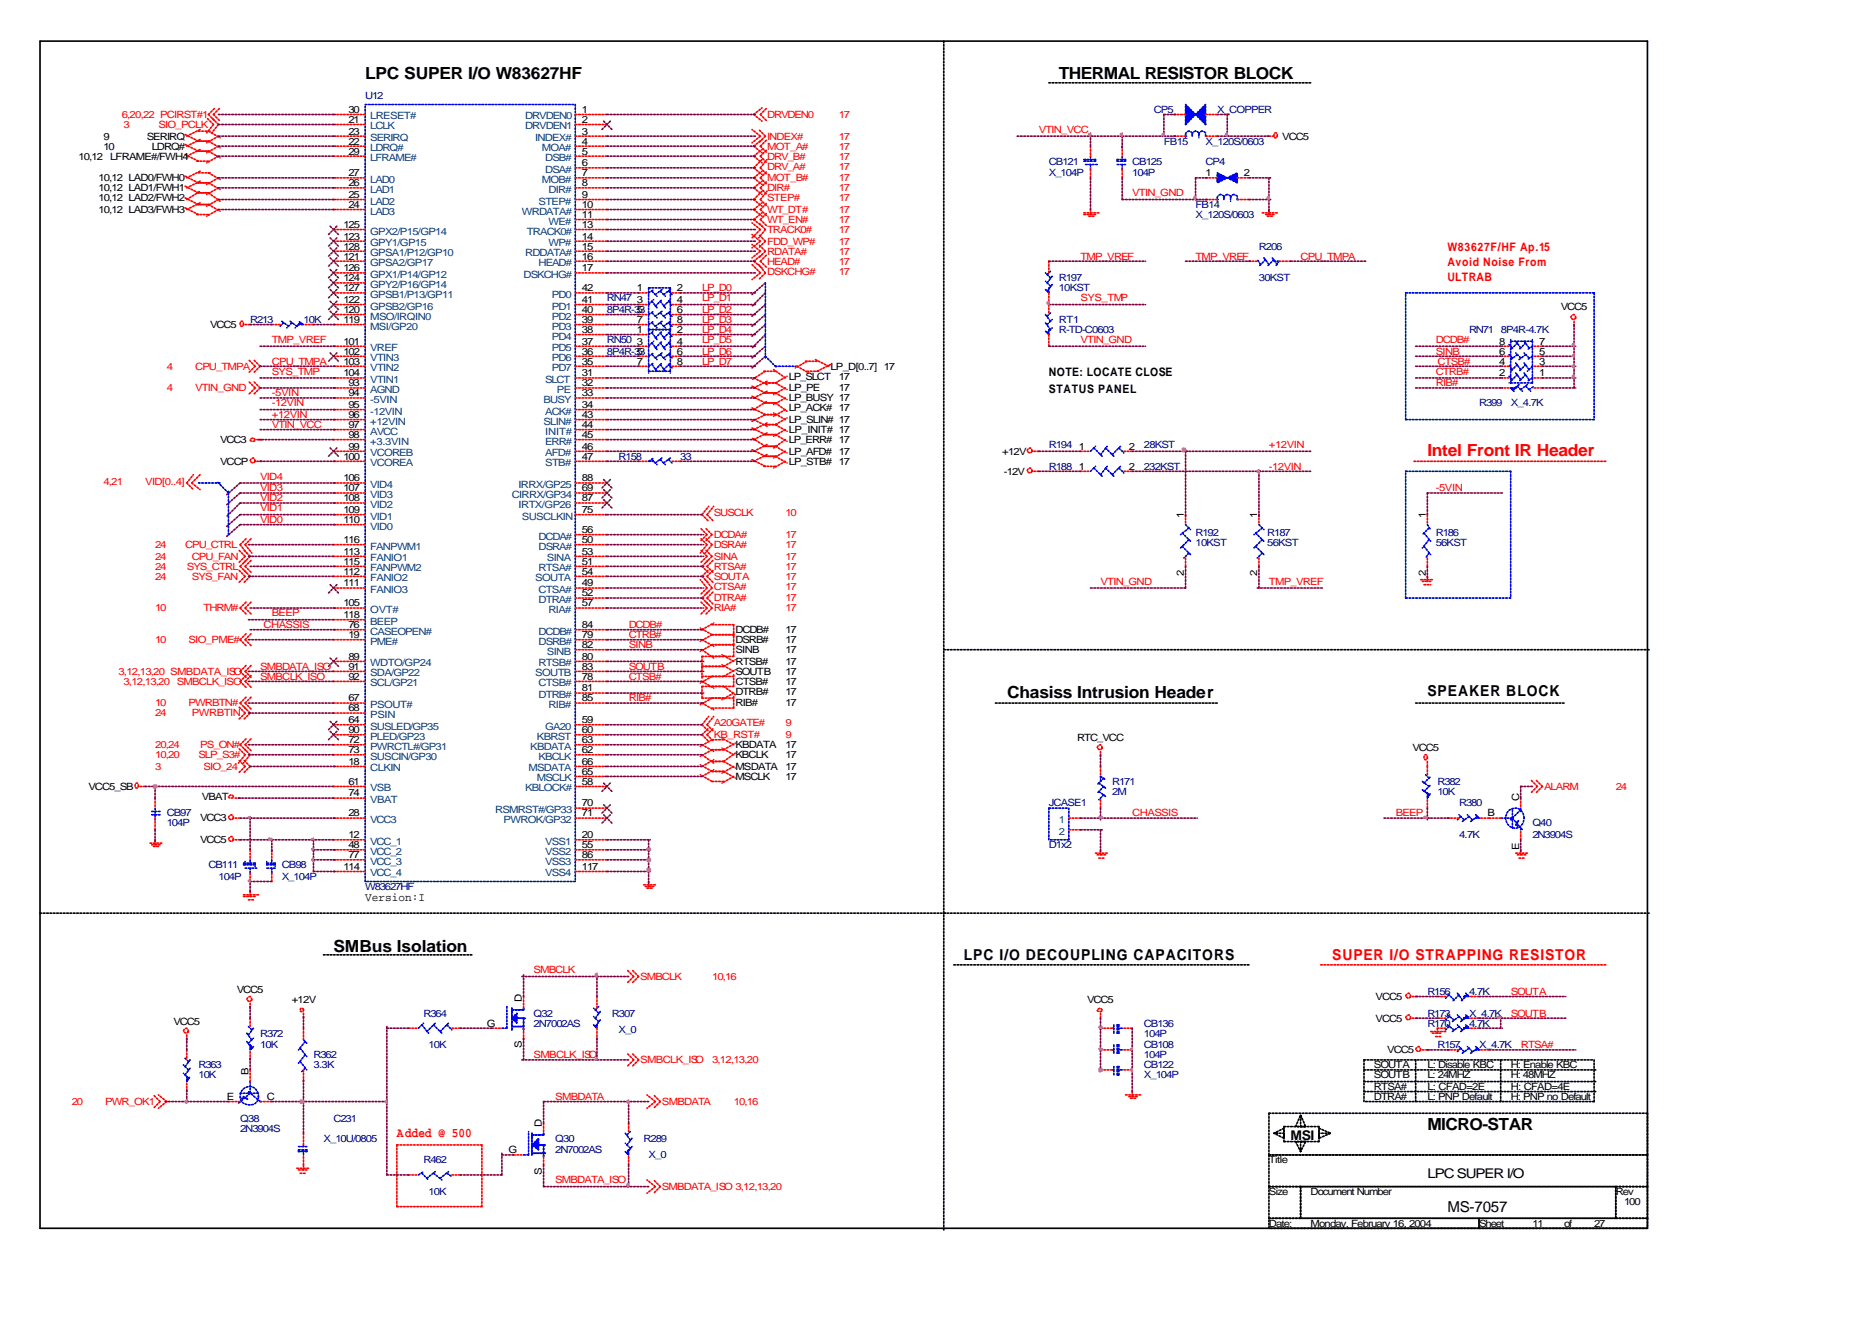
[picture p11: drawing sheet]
<svg xmlns="http://www.w3.org/2000/svg" width="297mm" height="210mm" viewBox="0 0 297 210" stroke-linecap="round" stroke-linejoin="round" font-family="sans-serif">
<defs><g id="words">
<g font-size="2.6">
<text x="57.9" y="12.6">LPC SUPER I/O W83627HF</text>
<text x="168" y="12.6">THERMAL RESISTOR BLOCK</text>
<text x="159.8" y="110.8">Chasiss Intrusion Header</text>
<text x="52.9" y="151">SMBus Isolation</text>
<text x="226.5" y="179.3">MICRO-STAR</text>
</g>
<text font-size="2.6" fill="#f00" x="226.5" y="72.4">Intel Front IR Header</text>
<g font-size="2.4">
<text x="226.5" y="110.5">SPEAKER BLOCK</text>
<text x="152.9" y="152.3">LPC I/O DECOUPLING CAPACITORS</text>
<text x="229.7" y="192.3">MS-7057</text>
</g>
<text font-size="2.4" fill="#f00" x="211.4" y="152.3">SUPER I/O STRAPPING RESISTOR</text>
<text font-size="2.1" fill="#f00" x="63" y="180.4">Added @ 500</text>
<g font-size="2.1">
<text x="204.8" y="180.9">MSI</text>
<text x="226.5" y="187">LPC SUPER I/O</text>
</g>
<g font-size="1.9" fill="#f00">
<text x="229.7" y="39.9">W83627F/HF Ap.15</text>
<text x="229.7" y="42.2">Avoid Noise From</text>
<text x="229.7" y="44.6">ULTRAB</text>
</g>
<g font-size="1.9">
<text x="166.4" y="59.7">NOTE: LOCATE CLOSE</text>
<text x="166.4" y="62.4">STATUS PANEL</text>
<text x="57.9" y="143.1">Version:I</text>
</g>
<g font-size="1.6">
<text x="55.3" y="17.9">30</text>
<text x="92.3" y="17.9">1</text>
<text x="16.4" y="22.1">9</text>
<text x="16.4" y="23.7">10</text>
<text x="23.3" y="22.1">SERIRQ</text>
<text x="24.1" y="23.7">LDRQ#</text>
<text x="55.3" y="19.5">21</text>
<text x="55.3" y="21.3">23</text>
<text x="55.3" y="22.9">22</text>
<text x="92.3" y="19.5">2</text>
<text x="92.3" y="22.9">4</text>
<text x="92.3" y="21.3">3</text>
<text x="203.5" y="22.1">VCC5</text>
<text x="12.4" y="25.3">10,12 LFRAME#/FWH4</text>
<text x="15.6" y="28.8">10,12 LAD0/FWH0</text>
<text x="55.3" y="24.5">29</text>
<text x="55.3" y="28">27</text>
<text x="55.3" y="29.5">26</text>
<text x="92.3" y="29.5">8</text>
<text x="92.3" y="28">7</text>
<text x="92.3" y="26.4">6</text>
<text x="92.3" y="24.5">5</text>
<text x="191.3" y="28">1</text>
<text x="197.4" y="28">2</text>
<text x="15.6" y="30.3">10,12 LAD1/FWH1</text>
<text x="15.6" y="31.9">10,12 LAD2/FWH2</text>
<text x="15.6" y="33.8">10,12 LAD3/FWH3</text>
<text x="55.3" y="31.4">25</text>
<text x="55.3" y="33">24</text>
<text x="92.3" y="34.6">11</text>
<text x="92.3" y="33">10</text>
<text x="92.3" y="31.4">9</text>
<text x="54.5" y="36.2">125</text>
<text x="54.5" y="38">123</text>
<text x="54.5" y="39.6">128</text>
<text x="54.5" y="41.2">121</text>
<text x="92.3" y="41.2">16</text>
<text x="92.3" y="39.6">15</text>
<text x="92.3" y="38">14</text>
<text x="92.3" y="36.2">13</text>
<text x="54.5" y="43">126</text>
<text x="54.5" y="44.6">124</text>
<text x="54.5" y="46.2">127</text>
<text x="92.3" y="43">17</text>
<text x="92.3" y="46.2">42</text>
<text x="101.1" y="46.2">1</text>
<text x="107.4" y="46.2">2</text>
<text x="33.3" y="52">VCC5</text>
<text x="54.5" y="48.1">122</text>
<text x="54.5" y="49.7">120</text>
<text x="54.5" y="51.2">119</text>
<text x="92.3" y="48.1">41</text>
<text x="92.3" y="49.7">40</text>
<text x="92.3" y="51.2">39</text>
<text x="92.3" y="52.8">38</text>
<text x="101.1" y="48.1">3</text>
<text x="101.1" y="49.7">5</text>
<text x="101.1" y="51.2">7</text>
<text x="101.1" y="52.8">1</text>
<text x="107.4" y="48.1">4</text>
<text x="107.4" y="49.7">6</text>
<text x="107.4" y="51.2">8</text>
<text x="107.4" y="52.8">2</text>
<text x="247.6" y="49.1">VCC5</text>
<text x="54.5" y="54.7">101</text>
<text x="54.5" y="56.3">102</text>
<text x="54.5" y="57.9">103</text>
<text x="54.5" y="59.7">104</text>
<text x="92.3" y="54.7">37</text>
<text x="92.3" y="56.3">36</text>
<text x="92.3" y="57.9">35</text>
<text x="92.3" y="59.7">31</text>
<text x="101.1" y="54.7">3</text>
<text x="101.1" y="56.3">5</text>
<text x="101.1" y="57.9">7</text>
<text x="107.4" y="54.7">4</text>
<text x="107.4" y="56.3">6</text>
<text x="107.4" y="57.9">8</text>
<text x="131.8" y="58.6">LP_D[0..7] 17</text>
<text x="237.9" y="59.7">2</text>
<text x="237.9" y="57.9">4</text>
<text x="237.9" y="56.3">6</text>
<text x="237.9" y="54.7">8</text>
<text x="244.2" y="59.7">1</text>
<text x="244.2" y="57.9">3</text>
<text x="244.2" y="56.3">5</text>
<text x="244.2" y="54.7">7</text>
<text x="55.3" y="61.3">93</text>
<text x="55.3" y="62.9">94</text>
<text x="55.3" y="64.7">95</text>
<text x="92.3" y="61.3">32</text>
<text x="92.3" y="62.9">33</text>
<text x="92.3" y="64.7">34</text>
<text x="125.1" y="60.2">LP_SLCT</text>
<text x="125.1" y="65.3">LP_ACK# 17</text>
<text x="125.1" y="63.7">LP_BUSY 17</text>
<text x="125.1" y="62.1">LP_PE</text>
<text x="133.1" y="60.2">17</text>
<text x="133.1" y="62.1">17</text>
<text x="34.9" y="70.3">VCC3</text>
<text x="55.3" y="66.3">96</text>
<text x="55.3" y="67.9">97</text>
<text x="55.3" y="69.5">98</text>
<text x="55.3" y="71.3">99</text>
<text x="92.3" y="66.3">43</text>
<text x="92.3" y="67.9">44</text>
<text x="92.3" y="69.5">45</text>
<text x="92.3" y="71.3">46</text>
<text x="125.1" y="68.7">LP_INIT# 17</text>
<text x="125.1" y="70.3">LP_ERR# 17</text>
<text x="125.1" y="67.1">LP_SLIN# 17</text>
<text x="171.2" y="71.3">1</text>
<text x="179.1" y="71.3">2</text>
<text x="34.9" y="73.7">VCCP</text>
<text x="54.5" y="72.9">100</text>
<text x="54.5" y="76.4">106</text>
<text x="54.5" y="78">107</text>
<text x="92.3" y="72.9">47</text>
<text x="92.3" y="76.4">88</text>
<text x="92.3" y="78">69</text>
<text x="125.1" y="73.7">LP_STB# 17</text>
<text x="125.1" y="72.1">LP_AFD# 17</text>
<text x="159" y="72.1">+12V</text>
<text x="159.3" y="75.3">-12V</text>
<text x="171.2" y="74.5">1</text>
<text x="179.1" y="74.5">2</text>
<text x="54.5" y="79.6">108</text>
<text x="54.5" y="81.4">109</text>
<text x="54.5" y="83">110</text>
<text x="92.3" y="79.6">87</text>
<text x="92.3" y="81.4">75</text>
<text x="187.9" y="82.2" transform="rotate(-90 187.9 82.2)">1</text>
<text x="199.5" y="82.2" transform="rotate(-90 199.5 82.2)">1</text>
<text x="226.2" y="82.2" transform="rotate(-90 226.2 82.2)">1</text>
<text x="54.5" y="86.2">116</text>
<text x="54.5" y="89.6">115</text>
<text x="54.5" y="88">113</text>
<text x="92.3" y="84.6">56</text>
<text x="92.3" y="86.2">50</text>
<text x="92.3" y="88">53</text>
<text x="92.3" y="89.6">51</text>
<text x="54.5" y="91.2">112</text>
<text x="54.5" y="93">111</text>
<text x="92.3" y="91.2">54</text>
<text x="92.3" y="93">49</text>
<text x="92.3" y="94.6">52</text>
<text x="187.9" y="91.5" transform="rotate(-90 187.9 91.5)">2</text>
<text x="199.5" y="91.5" transform="rotate(-90 199.5 91.5)">2</text>
<text x="226.2" y="91.5" transform="rotate(-90 226.2 91.5)">2</text>
<text x="54.5" y="96.2">105</text>
<text x="54.5" y="98.1">118</text>
<text x="55.3" y="101.2">19</text>
<text x="55.3" y="99.7">76</text>
<text x="92.3" y="96.2">57</text>
<text x="92.3" y="99.7">84</text>
<text x="92.3" y="101.2">79</text>
<text x="116.7" y="100.5">DCDB#</text>
<text x="124.6" y="100.5">17</text>
<text x="55.3" y="104.7">89</text>
<text x="55.3" y="106.3">91</text>
<text x="55.3" y="107.9">92</text>
<text x="92.3" y="102.8">82</text>
<text x="92.3" y="104.7">80</text>
<text x="92.3" y="106.3">83</text>
<text x="92.3" y="107.9">78</text>
<text x="116.7" y="103.6">SINB</text>
<text x="116.7" y="102">DSRB#</text>
<text x="116.7" y="105.5">RTSB#</text>
<text x="116.7" y="107.1">SOUTB</text>
<text x="124.6" y="103.6">17</text>
<text x="124.6" y="102">17</text>
<text x="124.6" y="105.5">17</text>
<text x="124.6" y="107.1">17</text>
<text x="55.3" y="111.3">67</text>
<text x="55.3" y="112.9">68</text>
<text x="92.3" y="109.7">81</text>
<text x="92.3" y="111.3">85</text>
<text x="116.7" y="108.7">CTSB#</text>
<text x="116.7" y="110.2">DTRB#</text>
<text x="116.7" y="112.1">RIB#</text>
<text x="124.6" y="108.7">17</text>
<text x="124.6" y="110.2">17</text>
<text x="124.6" y="112.1">17</text>
<text x="55.3" y="116.3">90</text>
<text x="55.3" y="114.7">64</text>
<text x="55.3" y="117.9">72</text>
<text x="55.3" y="119.5">73</text>
<text x="92.3" y="114.7">59</text>
<text x="92.3" y="116.3">60</text>
<text x="92.3" y="117.9">63</text>
<text x="92.3" y="119.5">62</text>
<text x="116.7" y="118.7">KBDATA</text>
<text x="124.6" y="118.7">17</text>
<text x="170.9" y="117.7">RTC_VCC</text>
<text x="224.1" y="119.2">VCC5</text>
<text x="14" y="125.3">VCC5_SB</text>
<text x="55.3" y="124.5">61</text>
<text x="55.3" y="121.4">18</text>
<text x="92.3" y="121.4">66</text>
<text x="92.3" y="122.9">65</text>
<text x="92.3" y="124.5">58</text>
<text x="116.7" y="122.1">MSDATA</text>
<text x="116.7" y="120.3">KBCLK</text>
<text x="116.7" y="123.7">MSCLK</text>
<text x="124.6" y="122.1">17</text>
<text x="124.6" y="120.3">17</text>
<text x="124.6" y="123.7">17</text>
<text x="31.7" y="130.4">VCC3</text>
<text x="32" y="126.9">VBAT</text>
<text x="55.3" y="126.4">74</text>
<text x="55.3" y="129.6">28</text>
<text x="92.3" y="128">70</text>
<text x="92.3" y="129.6">71</text>
<text x="236" y="129.6">B</text>
<text x="241" y="127.2" transform="rotate(-90 241 127.2)">C</text>
<text x="31.7" y="133.8">VCC5</text>
<text x="55.3" y="133">12</text>
<text x="55.3" y="134.6">48</text>
<text x="55.3" y="136.2">77</text>
<text x="92.3" y="133">20</text>
<text x="92.3" y="134.6">55</text>
<text x="92.3" y="136.2">86</text>
<text x="241" y="134.8" transform="rotate(-90 241 134.8)">E</text>
<text x="54.5" y="138">114</text>
<text x="92.3" y="138">117</text>
<text x="37.6" y="157.6">VCC5</text>
<text x="46.3" y="159.2">+12V</text>
<text x="82.8" y="158.9" transform="rotate(-90 82.8 158.9)">D</text>
<text x="172.5" y="159.2">VCC5</text>
<text x="218.3" y="158.7">VCC5</text>
<text x="27.5" y="162.6">VCC5</text>
<text x="77.3" y="162.9">G</text>
<text x="82.8" y="166.3" transform="rotate(-90 82.8 166.3)">S</text>
<text x="218.3" y="162.1">VCC5</text>
<text x="220.1" y="167.1">VCC5</text>
<text x="39.4" y="170.6" transform="rotate(-90 39.4 170.6)">B</text>
<text x="218" y="172.9">RTSA#</text>
<text x="218" y="171.1">SOUTB</text>
<text x="218" y="169.5">SOUTA</text>
<text x="226.5" y="172.9">L: CFAD=2E</text>
<text x="226.5" y="171.1">L: 24MHZ</text>
<text x="226.5" y="169.5">L: Disable KBC</text>
<text x="239.7" y="169.5">H: Enable KBC</text>
<text x="239.7" y="172.9">H: CFAD=4E</text>
<text x="239.7" y="171.1">H: 48MHZ</text>
<text x="36" y="174.5">E</text>
<text x="42.3" y="174.5">C</text>
<text x="86" y="178.8" transform="rotate(-90 86 178.8)">D</text>
<text x="218" y="174.5">DTRA#</text>
<text x="226.5" y="174.5">L: PNP Default</text>
<text x="239.7" y="174.5">H: PNP no Default</text>
<text x="80.7" y="183">G</text>
<text x="201.3" y="184.6">Title</text>
<text x="86" y="186.4" transform="rotate(-90 86 186.4)">S</text>
<text x="201.3" y="189.6">Size</text>
<text x="208" y="189.6">Document Number</text>
<text x="256.4" y="189.6">Rev</text>
<text x="257.7" y="191.2">100</text>
<text x="201.3" y="194.6">Date:</text>
<text x="208" y="194.6">Monday, February 16, 2004</text>
<text x="234.7" y="194.6">Sheet</text>
<text x="243.2" y="194.6">11</text>
<text x="248.2" y="194.6">of</text>
<text x="252.9" y="194.6">27</text>
</g>
<g font-size="1.6" fill="#000080">
<text x="57.9" y="15.8">U12</text>
<text x="183.1" y="17.9">CP5</text>
<text x="193.1" y="17.9">X_COPPER</text>
<text x="184.7" y="22.9">FB15</text>
<text x="191.3" y="22.9">X_120S/0603</text>
<text x="166.4" y="26.1">CB121</text>
<text x="166.4" y="28">X_104P</text>
<text x="179.7" y="26.1">CB125</text>
<text x="179.7" y="28">104P</text>
<text x="191.3" y="26.1">CP4</text>
<text x="189.7" y="33">FB14</text>
<text x="189.7" y="34.6">X_120S/0603</text>
<text x="199.8" y="39.6">R206</text>
<text x="96.3" y="47.8">RN47</text>
<text x="168" y="44.6">R197</text>
<text x="168" y="46.2">10KST</text>
<text x="199.8" y="44.6">30KST</text>
<text x="39.7" y="51.2">R213</text>
<text x="48.2" y="51.2">10K</text>
<text x="96.3" y="49.7">8P4R-33</text>
<text x="168" y="51.2">RT1</text>
<text x="168" y="52.8">R-TD-C0603</text>
<text x="233.1" y="52.8">RN71</text>
<text x="238.1" y="52.8">8P4R-4.7K</text>
<text x="96.3" y="54.4">RN50</text>
<text x="96.3" y="56.3">8P4R-33</text>
<text x="234.7" y="64.5">R399</text>
<text x="239.7" y="64.5">X_4.7K</text>
<text x="166.4" y="71.1">R194</text>
<text x="181.5" y="71.1">28KST</text>
<text x="98.2" y="72.9">R158</text>
<text x="107.9" y="72.9">33</text>
<text x="166.4" y="74.5">R188</text>
<text x="181.5" y="74.5">232KST</text>
<text x="189.7" y="85.1">R192</text>
<text x="189.7" y="86.7">10KST</text>
<text x="201.1" y="85.1">R187</text>
<text x="201.1" y="86.7">56KST</text>
<text x="227.8" y="85.1">R186</text>
<text x="227.8" y="86.7">56KST</text>
<text x="176.5" y="124.5">R171</text>
<text x="228.1" y="124.5">R382</text>
<text x="26.5" y="129.6">CB97</text>
<text x="26.5" y="131.1">104P</text>
<text x="166.4" y="128">JCASE1</text>
<text x="176.5" y="126.1">2M</text>
<text x="228.1" y="126.1">10K</text>
<text x="231.5" y="128">R380</text>
<text x="243.2" y="131.1">Q40</text>
<text x="33.1" y="137.8">CB111</text>
<text x="44.7" y="137.8">CB98</text>
<text x="166.4" y="134.6">D1x2</text>
<text x="231.5" y="133">4.7K</text>
<text x="243.2" y="133">2N3904S</text>
<text x="34.7" y="139.6">104P</text>
<text x="44.7" y="139.6">X_104P</text>
<text x="57.9" y="141.2">W83627HF</text>
<text x="67.2" y="161.3">R364</text>
<text x="84.7" y="161.3">Q32</text>
<text x="97.1" y="161.3">R307</text>
<text x="226.5" y="161.3">R173</text>
<text x="226.5" y="157.9">R156</text>
<text x="233.1" y="161.3">X_4.7K</text>
<text x="233.1" y="157.9">4.7K</text>
<text x="41.3" y="164.5">R372</text>
<text x="41.3" y="166.3">10K</text>
<text x="49.7" y="167.9">R362</text>
<text x="68" y="166.3">10K</text>
<text x="84.7" y="162.9">2N7002AS</text>
<text x="98.2" y="164">X_0</text>
<text x="181.5" y="162.9">CB136</text>
<text x="181.5" y="164.5">104P</text>
<text x="181.5" y="166.3">CB108</text>
<text x="181.5" y="167.9">104P</text>
<text x="226.5" y="162.9">R170</text>
<text x="228.1" y="166.3">R157</text>
<text x="233.1" y="162.9">4.7K</text>
<text x="234.7" y="166.3">X_4.7K</text>
<text x="31.5" y="169.5">R363</text>
<text x="31.5" y="171.1">10K</text>
<text x="49.7" y="169.5">3.3K</text>
<text x="181.5" y="169.5">CB122</text>
<text x="181.5" y="171.1">X_104P</text>
<text x="38.1" y="178">Q38</text>
<text x="38.1" y="179.6">2N3904S</text>
<text x="52.9" y="178">C231</text>
<text x="51.3" y="181.2">X_10U/0805</text>
<text x="67.2" y="184.6">R462</text>
<text x="88.1" y="181.2">Q30</text>
<text x="88.1" y="183">2N7002AS</text>
<text x="102.1" y="181.2">R289</text>
<text x="102.9" y="183.8">X_0</text>
<text x="68" y="189.6">10K</text>
</g>
<g font-size="1.6" fill="#f00">
<text x="19.3" y="18.7">6,20,22 PCIRST#1</text>
<text x="19.6" y="20.3">3</text>
<text x="25.1" y="20.3">SIO_PCLK</text>
<text x="121.7" y="23.7">MOT_A#</text>
<text x="121.7" y="18.7">DRVDEN0</text>
<text x="121.7" y="22.1">INDEX#</text>
<text x="133.1" y="23.7">17</text>
<text x="133.1" y="18.7">17</text>
<text x="133.1" y="22.1">17</text>
<text x="164.8" y="21.1">VTIN_VCC</text>
<text x="121.7" y="25.3">DRV_B#</text>
<text x="121.7" y="28.8">MOT_B#</text>
<text x="121.7" y="26.9">DRV_A#</text>
<text x="133.1" y="25.3">17</text>
<text x="133.1" y="28.8">17</text>
<text x="133.1" y="26.9">17</text>
<text x="121.7" y="30.3">DIR#</text>
<text x="121.7" y="35.4">WT_EN#</text>
<text x="121.7" y="33.8">WT_DT#</text>
<text x="121.7" y="31.9">STEP#</text>
<text x="133.1" y="30.3">17</text>
<text x="133.1" y="35.4">17</text>
<text x="133.1" y="33.8">17</text>
<text x="133.1" y="31.9">17</text>
<text x="179.7" y="31.1">VTIN_GND</text>
<text x="121.7" y="37">TRACK0#</text>
<text x="121.7" y="40.4">RDATA#</text>
<text x="121.7" y="42">HEAD#</text>
<text x="121.7" y="38.8">FDD_WP#</text>
<text x="133.1" y="37">17</text>
<text x="133.1" y="40.4">17</text>
<text x="133.1" y="42">17</text>
<text x="133.1" y="38.8">17</text>
<text x="171.5" y="41.2">TMP_VREF</text>
<text x="189.7" y="41.2">TMP_VREF</text>
<text x="206.4" y="41.2">CPU_TMPA</text>
<text x="111.4" y="46.2">LP_D0</text>
<text x="111.4" y="47.8">LP_D1</text>
<text x="121.7" y="43.6">DSKCHG#</text>
<text x="133.1" y="43.6">17</text>
<text x="171.5" y="47.8">SYS_TMP</text>
<text x="111.4" y="52.8">LP_D4</text>
<text x="111.4" y="51.2">LP_D3</text>
<text x="111.4" y="49.7">LP_D2</text>
<text x="26.5" y="58.6">4</text>
<text x="31" y="58.6">CPU_TMPA</text>
<text x="43.1" y="54.4">TMP_VREF</text>
<text x="43.1" y="57.9">CPU_TMPA</text>
<text x="43.1" y="59.4">SYS_TMP</text>
<text x="111.4" y="57.9">LP_D7</text>
<text x="111.4" y="56.3">LP_D6</text>
<text x="111.4" y="54.4">LP_D5</text>
<text x="171.5" y="54.4">VTIN_GND</text>
<text x="227.8" y="54.4">DCDB#</text>
<text x="227.8" y="59.4">CTRB#</text>
<text x="227.8" y="56.3">SINB</text>
<text x="228.1" y="57.9">CTSB#</text>
<text x="26.5" y="62.1">4</text>
<text x="31" y="62.1">VTIN_GND</text>
<text x="43.1" y="64.5">-12VIN</text>
<text x="43.1" y="62.9">-5VIN</text>
<text x="227.8" y="61.3">RIB#</text>
<text x="43.1" y="66.3">+12VIN</text>
<text x="43.1" y="67.9">VTIN_VCC</text>
<text x="201.3" y="71.1">+12VIN</text>
<text x="16.4" y="76.9">4,21</text>
<text x="23" y="76.9">VID[0..4]</text>
<text x="41.3" y="78">VID3</text>
<text x="41.3" y="76.1">VID4</text>
<text x="201.3" y="74.5">-12VIN</text>
<text x="227.8" y="78">-5VIN</text>
<text x="41.3" y="83">VID0</text>
<text x="41.3" y="79.6">VID2</text>
<text x="41.3" y="81.1">VID1</text>
<text x="113.2" y="81.9">SUSCLK</text>
<text x="124.6" y="81.9">10</text>
<text x="24.6" y="87">24</text>
<text x="24.6" y="88.8">24</text>
<text x="29.4" y="87">CPU_CTRL</text>
<text x="30.4" y="88.8">CPU_FAN</text>
<text x="113.2" y="85.4">DCDA#</text>
<text x="113.2" y="87">DSRA#</text>
<text x="113.2" y="88.8">SINA</text>
<text x="124.6" y="85.4">17</text>
<text x="124.6" y="87">17</text>
<text x="124.6" y="88.8">17</text>
<text x="24.6" y="90.4">24</text>
<text x="24.6" y="92">24</text>
<text x="29.6" y="90.4">SYS_CTRL</text>
<text x="30.4" y="92">SYS_FAN</text>
<text x="113.2" y="95.4">DTRA#</text>
<text x="113.2" y="90.4">RTSA#</text>
<text x="113.2" y="93.6">CTSA#</text>
<text x="113.2" y="92">SOUTA</text>
<text x="124.6" y="95.4">17</text>
<text x="124.6" y="90.4">17</text>
<text x="124.6" y="93.6">17</text>
<text x="124.6" y="92">17</text>
<text x="174.6" y="92.8">VTIN_GND</text>
<text x="201.3" y="92.8">TMP_VREF</text>
<text x="24.6" y="97">10</text>
<text x="32.3" y="97">THRM#</text>
<text x="41.8" y="99.7">CHASSIS</text>
<text x="43.1" y="97.8">BEEP</text>
<text x="99.8" y="99.7">DCDB#</text>
<text x="99.8" y="101.2">CTRB#</text>
<text x="113.2" y="97">RIA#</text>
<text x="124.6" y="97">17</text>
<text x="18.8" y="107.1">3,12,13,20 SMBDATA_ISO</text>
<text x="24.6" y="102">10</text>
<text x="29.9" y="102">SIO_PME#</text>
<text x="41.3" y="106.3">SMBDATA_ISO</text>
<text x="41.3" y="107.9">SMBCLK_ISO</text>
<text x="99.8" y="102.8">SINB</text>
<text x="99.8" y="107.9">CTSB#</text>
<text x="99.8" y="106.3">SOUTB</text>
<text x="19.6" y="108.7">3,12,13,20 SMBCLK_ISO</text>
<text x="24.6" y="112.1">10</text>
<text x="24.6" y="113.7">24</text>
<text x="29.9" y="112.1">PWRBTN#</text>
<text x="30.4" y="113.7">PWRBTIN</text>
<text x="99.8" y="111.3">RIB#</text>
<text x="24.6" y="118.7">20,24</text>
<text x="31.7" y="118.7">PS_ON#</text>
<text x="113.2" y="115.3">A20GATE#</text>
<text x="113.2" y="117.1">KB_RST#</text>
<text x="124.6" y="117.1">9</text>
<text x="124.6" y="115.3">9</text>
<text x="24.6" y="120.3">10,20</text>
<text x="24.6" y="122.1">3</text>
<text x="31.5" y="120.3">SLP_S3#</text>
<text x="32.3" y="122.1">SIO_24</text>
<text x="245" y="125.3">ALARM</text>
<text x="256.4" y="125.3">24</text>
<text x="179.7" y="129.6">CHASSIS</text>
<text x="221.5" y="129.6">BEEP</text>
<text x="84.7" y="154.4">SMBCLK</text>
<text x="101.6" y="155.5">SMBCLK</text>
<text x="113" y="155.5">10,16</text>
<text x="239.7" y="161.3">SOUTB</text>
<text x="239.7" y="157.9">SOUTA</text>
<text x="84.7" y="167.9">SMBCLK_ISO</text>
<text x="241.3" y="166.3">RTSA#</text>
<text x="101.6" y="168.7">SMBCLK_ISO</text>
<text x="113" y="168.7">3,12,13,20</text>
<text x="11.4" y="175.3">20</text>
<text x="16.7" y="175.3">PWR_OK1</text>
<text x="88.1" y="174.5">SMBDATA</text>
<text x="105" y="175.3">SMBDATA</text>
<text x="116.4" y="175.3">10,16</text>
<text x="88.1" y="187.8">SMBDATA_ISO</text>
<text x="105" y="188.8">SMBDATA_ISO 3,12,13,20</text>
</g>
<g font-size="1.6" fill="#004080">
<text x="58.7" y="19">LRESET#</text>
<text x="58.7" y="20.5">LCLK</text>
<text x="58.7" y="22.4">SERIRQ</text>
<text x="58.7" y="24">LDRQ#</text>
<text x="83.3" y="19">DRVDEN0</text>
<text x="83.3" y="20.5">DRVDEN1</text>
<text x="84.9" y="22.4">INDEX#</text>
<text x="86" y="24">MOA#</text>
<text x="58.7" y="25.6">LFRAME#</text>
<text x="58.7" y="29">LAD0</text>
<text x="86" y="29">MOB#</text>
<text x="86.5" y="27.4">DSA#</text>
<text x="86.5" y="25.6">DSB#</text>
<text x="58.7" y="30.6">LAD1</text>
<text x="58.7" y="32.5">LAD2</text>
<text x="58.7" y="34">LAD3</text>
<text x="82.8" y="34">WRDATA#</text>
<text x="85.5" y="32.5">STEP#</text>
<text x="87" y="35.6">WE#</text>
<text x="87" y="30.6">DIR#</text>
<text x="58.7" y="37.2">GPX2/P15/GP14</text>
<text x="58.7" y="39.1">GPY1/GP15</text>
<text x="58.7" y="40.7">GPSA1/P12/GP10</text>
<text x="83.3" y="40.7">RDDATA#</text>
<text x="83.6" y="37.2">TRACK0#</text>
<text x="87" y="39.1">WP#</text>
<text x="58.7" y="42.2">GPSA2/GP17</text>
<text x="58.7" y="44.1">GPX1/P14/GP12</text>
<text x="58.7" y="45.7">GPY2/P16/GP14</text>
<text x="58.7" y="47.3">GPSB1/P13/GP11</text>
<text x="83.1" y="44.1">DSKCHG#</text>
<text x="85.5" y="42.2">HEAD#</text>
<text x="87.6" y="47.3">PD0</text>
<text x="58.7" y="49.1">GPSB2/GP16</text>
<text x="58.7" y="50.7">MSO/IRQIN0</text>
<text x="58.7" y="52.3">MSI/GP20</text>
<text x="87.6" y="49.1">PD1</text>
<text x="87.6" y="50.7">PD2</text>
<text x="87.6" y="52.3">PD3</text>
<text x="87.6" y="53.9">PD4</text>
<text x="58.7" y="55.7">VREF</text>
<text x="58.7" y="57.3">VTIN3</text>
<text x="58.7" y="58.9">VTIN2</text>
<text x="87.6" y="55.7">PD5</text>
<text x="87.6" y="57.3">PD6</text>
<text x="87.6" y="58.9">PD7</text>
<text x="58.7" y="62.4">AGND</text>
<text x="58.7" y="63.9">-5VIN</text>
<text x="58.7" y="65.8">-12VIN</text>
<text x="58.7" y="60.8">VTIN1</text>
<text x="86.3" y="63.9">BUSY</text>
<text x="86.5" y="60.8">SLCT</text>
<text x="86.5" y="65.8">ACK#</text>
<text x="88.4" y="62.4">PE</text>
<text x="58.7" y="67.4">+12VIN</text>
<text x="58.7" y="69">AVCC</text>
<text x="58.7" y="70.6">+3.3VIN</text>
<text x="86.3" y="67.4">SLIN#</text>
<text x="86.5" y="69">INIT#</text>
<text x="86.5" y="70.6">ERR#</text>
<text x="58.7" y="72.4">VCOREB</text>
<text x="58.7" y="74">VCOREA</text>
<text x="58.7" y="77.4">VID4</text>
<text x="82.3" y="77.4">IRRX/GP25</text>
<text x="86.5" y="72.4">AFD#</text>
<text x="86.5" y="74">STB#</text>
<text x="58.7" y="79">VID3</text>
<text x="58.7" y="80.6">VID2</text>
<text x="58.7" y="82.5">VID1</text>
<text x="81.2" y="79">CIRRX/GP34</text>
<text x="82.3" y="80.6">IRTX/GP26</text>
<text x="82.8" y="82.5">SUSCLKIN</text>
<text x="58.7" y="84">VID0</text>
<text x="58.7" y="87.2">FANPWM1</text>
<text x="58.7" y="89.1">FANIO1</text>
<text x="85.5" y="85.6">DCDA#</text>
<text x="85.5" y="87.2">DSRA#</text>
<text x="86.8" y="89.1">SINA</text>
<text x="58.7" y="90.7">FANPWM2</text>
<text x="58.7" y="92.3">FANIO2</text>
<text x="58.7" y="94.1">FANIO3</text>
<text x="84.9" y="92.3">SOUTA</text>
<text x="85.5" y="90.7">RTSA#</text>
<text x="85.5" y="94.1">CTSA#</text>
<text x="85.5" y="95.7">DTRA#</text>
<text x="58.7" y="97.3">OVT#</text>
<text x="58.7" y="99.1">BEEP</text>
<text x="58.7" y="100.7">CASEOPEN#</text>
<text x="85.5" y="100.7">DCDB#</text>
<text x="87" y="97.3">RIA#</text>
<text x="58.7" y="102.3">PME#</text>
<text x="58.7" y="105.7">WDTO/GP24</text>
<text x="58.7" y="107.3">SDA/GP22</text>
<text x="84.9" y="107.3">SOUTB</text>
<text x="85.5" y="102.3">DSRB#</text>
<text x="85.5" y="105.7">RTSB#</text>
<text x="86.8" y="103.9">SINB</text>
<text x="58.7" y="108.9">SCL/GP21</text>
<text x="58.7" y="112.4">PSOUT#</text>
<text x="58.7" y="113.9">PSIN</text>
<text x="85.5" y="108.9">CTSB#</text>
<text x="85.5" y="110.8">DTRB#</text>
<text x="87" y="112.4">RIB#</text>
<text x="58.7" y="117.4">PLED/GP23</text>
<text x="58.7" y="115.8">SUSLED/GP35</text>
<text x="58.7" y="119">PWRCTL#/GP31</text>
<text x="84.1" y="119">KBDATA</text>
<text x="85.2" y="117.4">KBRST</text>
<text x="86.5" y="115.8">GA20</text>
<text x="58.7" y="125.6">VSB</text>
<text x="58.7" y="122.4">CLKIN</text>
<text x="58.7" y="120.6">SUSCIN/GP30</text>
<text x="83.3" y="125.6">KBLOCK#</text>
<text x="83.9" y="122.4">MSDATA</text>
<text x="85.2" y="124">MSCLK</text>
<text x="85.5" y="120.6">KBCLK</text>
<text x="58.7" y="127.4">VBAT</text>
<text x="58.7" y="130.6">VCC3</text>
<text x="78.6" y="129">RSMRST#/GP33</text>
<text x="79.9" y="130.6">PWROK/GP32</text>
<text x="168" y="130.6">1</text>
<text x="58.7" y="134.1">VCC_1</text>
<text x="58.7" y="135.6">VCC_2</text>
<text x="58.7" y="137.2">VCC_3</text>
<text x="86.5" y="134.1">VSS1</text>
<text x="86.5" y="135.6">VSS2</text>
<text x="86.5" y="137.2">VSS3</text>
<text x="168" y="132.5">2</text>
<text x="58.7" y="139.1">VCC_4</text>
<text x="86.5" y="139.1">VSS4</text>
</g>
</g></defs>
<path d="M6.3 6.5h255.1v188.4h-255.1z" fill="none" stroke="#000" stroke-width=".26"/>
<g fill="none" stroke="#000" stroke-width=".26" stroke-dasharray=".3 .3 .3 .3 .3 .3 .3 .3">
<path d="M149.8 6.5v188.7M166.4 13.1h41.8M149.8 103.1h111.9M158 111.6h35.4M224.6 111.6h23.8M6.3 144.9h143.7M51.3 151.5h23.6M149.8 144.9h111.9M198.2 153.1h-47.1M201.3 176.7h60.1M203.7 178.8h5.6M207.2 178.8h-1.6l.8-1.9v1.9h.8l-.8-1.9"/>
<path d="M209.3 178.8v2.4M216.4 171.6h36.8M216.4 169.8h36.8M216.4 173.2h36.8M216.4 168.2h36.5M216.4 174.8v-6.6M224.6 168.2v6.9M238.1 168.2v6.9M252.9 168.2v6.6M252.9 174.8h-36.5M261.4 176.7v6.6M201.3 183.3v-6.6"/>
<path d="M201.3 183.3h60.1M201.3 188.3v-5M201.3 188.3h5.1M201.3 193.3v-5M201.3 193.3h33.4M201.3 194.9v-1.6M203.7 180.6v-1.6l-1.6 .8h1.6v.8l-1.6-.8M203.7 181.2v-2.4M206.4 188.3v5M206.4 193.3h-5.1M206.4 188.3h50M206.4 193.3v-5"/>
<path d="M207.2 181.2h-1.6l.8 1.5v-1.5h.8l-.8 1.5M209.3 180.6v-1.6l1.8 .8h-1.8v.8l1.8-.8M209.3 181.2h-5.6M234.7 193.3v1.6M234.7 194.9h-33.4M234.7 193.3h26.7M234.7 194.9v-1.6M256.4 188.3v5M256.4 193.3h-50M256.4 188.3h5M256.4 193.3v-5M261.4 183.3h-60.1"/>
<path d="M261.4 183.3v5M261.4 188.3h-60.1M261.4 188.3v5M261.4 193.3h-5M261.4 193.3v1.6M261.4 194.9h-26.7"/>
</g>
<g fill="none" stroke="#f00" stroke-width=".26" stroke-dasharray=".3 .3 .3 .3 .3 .3 .3 .3">
<path d="M33.1 18.2l1-1.1M33.1 18.2l1 1M33.9 18.2l1-1.1M33.9 18.2l1 1M33.9 19.8l-1.1-1.1M33.9 19.8l-1.1 1.3M34.7 19.8l-1.1 1.3M34.7 19.8l-1.1-1.1M52.9 18.2h5M52.9 19.8h5M96.3 18.2h-5M96.3 19.8h-5"/>
<path d="M119.6 18.2l1.3-1.1M119.6 18.2l1.3 1M120.6 18.2l1.1 1M120.6 18.2l1.1-1.1M186.3 18.2h1.8M193.1 18.2h-1.8M29.6 23.2l2.1-1.1M29.6 21.6l2.1-1.1M29.6 24.8l2.1-1.1M29.6 29.8l2.1-1M29.6 28.2l2.1-1M29.6 31.7l2.1-1.4"/>
<path d="M29.6 33.2l2.1-1M31.5 24l-2.1-1.1M31.5 22.4h1.8M31.5 22.4l-2.1-1.1M31.5 20.8h1.8M31.5 25.6l-2.1-1.1M31.5 24h1.8M31.5 30.6l-2.1-1.1M31.5 29h1.8M31.5 29l-2.1-1M31.5 27.4h1.8M31.5 32.5l-2.1-1.1"/>
<path d="M31.5 30.6h1.8M31.5 34l-2.1-1M31.5 32.5h1.8M33.1 24h-1.9M33.1 22.4l1.8 1.1M33.1 22.4h-1.9M33.1 20.8l1.8 1.1M33.1 25.6h-1.9M33.1 24l1.8 1M33.1 30.6h-1.9M33.1 29l1.8 1.1M33.1 29h-1.9"/>
<path d="M33.1 27.4l1.8 1.1M33.1 32.5h-1.9M33.1 30.6l1.8 1.3M33.1 34h-1.9M33.1 32.5l1.8 1M34.7 23.2l-1.9 1.1M34.7 21.6l-1.9 1.1M34.7 24.8l-1.9 1M34.7 29.8l-1.9 1.1M34.7 28.2l-1.9 1.1M34.7 31.7l-1.9 1M34.7 33.2l-1.9 1.1"/>
<path d="M52.9 21.6h5M52.9 23.2h5M52.9 24.8h5M52.9 28.2h5M52.9 29.8h5M52.9 31.7h5M52.9 33.2h5M52.9 36.4h5M52.9 38.3h5M52.9 39.9h5M96.3 39.9h-5M96.3 38.3h-5"/>
<path d="M96.3 36.4h-5M96.3 34.8h-5M96.3 33.2h-5M96.3 31.7h-5M96.3 29.8h-5M96.3 28.2h-5M96.3 26.6h-5M96.3 24.8h-5M96.3 23.2h-5M96.3 21.6h-5M119.6 29.8l1.3-1M119.6 29.8l1.3 1.1"/>
<path d="M119.6 34.8l1.3-1M119.6 34.8l1.3 1.1M119.6 24.8l1.3-1.1M119.6 24.8l1.3 1M119.6 23.2l1.3-1.1M119.6 23.2l1.3 1.1M119.6 33.2l1.3-1M119.6 33.2l1.3 1.1M119.6 28.2l1.3-1M119.6 28.2l1.3 1.1M119.6 26.6l1.3-1.3M119.6 26.6l1.3 1.1"/>
<path d="M119.6 31.7l1.3-1.4M119.6 31.7l1.3 1M120.6 29.8l1.1 1.1M120.6 29.8l1.1-1M120.6 36.4l-1.3-1M120.6 36.4l-1.3 1.3M120.6 34.8l1.1 1.1M120.6 34.8l1.1-1M120.6 24.8l1.1 1M120.6 24.8l1.1-1.1M120.6 23.2l1.1 1.1M120.6 23.2l1.1-1.1"/>
<path d="M120.6 33.2l1.1 1.1M120.6 33.2l1.1-1M120.6 39.9l-1.3-1.1M120.6 39.9l-1.3 1M120.6 28.2l1.1 1.1M120.6 28.2l1.1-1M120.6 21.6l-1.3-1.1M120.6 21.6l-1.3 1.1M120.6 38.3l-1.3-1.1M120.6 38.3l-1.3 1M120.6 26.6l1.1 1.1M120.6 26.6l1.1-1.3"/>
<path d="M120.6 31.7l1.1 1M120.6 31.7l1.1-1.4M121.4 36.4l-1-1M121.4 36.4l-1 1.3M121.4 39.9l-1-1.1M121.4 39.9l-1 1M121.4 21.6l-1-1.1M121.4 21.6l-1 1.1M121.4 38.3l-1-1.1M121.4 38.3l-1 1M172 33.8h2.4M172.8 34.3h.8"/>
<path d="M173 33.2v.8M173 23.2v1.6M173 28.2v-1.6M173.8 34h-1.8M178.1 23.2v1.6M178.1 28.2v-1.6M186.3 21.6h1.8M191.3 31.7h1.8M191.3 28.2h1.8M193.1 21.6h-1.8M198.2 31.7h-1.9M198.2 28.2h-1.9"/>
<path d="M200.3 33.8h2.4M201.1 34.3h.8M201.3 33.2v.8M202.1 21.6h-1M202.1 34h-1.5M202.2 21.2l.2-.1a.48 .48 0 0 1 .2 .7h-.4zM38.2 51.1l.2-.1a.48 .48 0 0 1 .2 .7h-.4zM38.9 51.5h1.1M40.5 58.1l-1.1 1.1M40.5 58.1l-1.1-1M41.3 58.1l-1.1-1M41.3 58.1l-1.1 1.1"/>
<path d="M43.1 51.5h1.6M49.7 51.5h-1.5M52.9 41.5h5M52.9 43.3h5M52.9 44.9h5M52.9 46.5h5M52.9 48.3h5M52.9 49.9h5M52.9 51.5h5M52.9 54.9h5M52.9 56.5h5M52.9 58.1h5"/>
<path d="M52.9 60h5M96.3 43.3h-5M96.3 41.5h-5M96.3 46.5h-5M96.3 48.3h-5M96.3 49.9h-5M96.3 51.5h-5M96.3 53.1h-5M96.3 54.9h-5M96.3 56.5h-5M96.3 58.1h-5M96.3 60h-5"/>
<path d="M101.3 46.5h1.6M101.3 48.3h1.6M101.3 49.9h1.6M101.3 51.5h1.6M101.3 53.1h1.6M101.3 54.9h1.6M101.3 56.5h1.6M101.3 58.1h1.6M107.9 46.5h-1.5M107.9 48.3h-1.5M107.9 49.9h-1.5M107.9 51.5h-1.5"/>
<path d="M107.9 53.1h-1.5M107.9 54.9h-1.5M107.9 56.5h-1.5M107.9 58.1h-1.5M119.6 41.5l1.3-1.1M119.6 41.5l1.3 1M119.6 60l2.1 1M120.6 43.3l-1.3-1.3M120.6 43.3l-1.3 1.1M120.6 41.5l1.1 1M120.6 41.5l1.1-1.1M121.4 43.3l-1-1.3"/>
<path d="M121.4 43.3l-1 1.1M121.4 58.9l-2.1 1.3M123 58.9h-1.8M124.6 60l-1.8-1.4M126.5 58.1l1.8 1.1M128.1 58.9h1.8M128.1 57.3l-1.9 1.1M129.6 58.9l2.2-1M129.6 57.3h-1.8M131.5 58.1l-2.1-1M166.4 48.3v-1.8M166.4 41.5v1.8"/>
<path d="M166.4 54.9v-1.8M166.4 48.3v1.6M198.2 41.5h1.6M204.8 41.5h-1.9M238.1 60h1.6M238.1 58.1h1.6M238.1 56.5h1.6M238.1 54.9h1.6M244.7 60h-1.5M244.7 58.1h-1.5M244.7 56.5h-1.5M244.7 54.9h-1.5"/>
<path d="M249.8 51v.8M29.6 76.6l1.1-1.3M29.6 76.6l1.1 1.1M30.4 76.6l1.3-1.3M30.4 76.6l1.3 1.1M39.7 69.8a.48 .48 0 0 1 .8 0l-.2 .2a.48 .48 0 0 1-.6-.2zM40.5 61.6l-1.1 1M40.5 61.6l-1.1-1.1M40.7 73.2h.8M40.7 69.8h.8M41.3 61.6l-1.1-1.1M41.3 61.6l-1.1 1"/>
<path d="M52.9 61.6h5M52.9 63.1h5M52.9 65h5M52.9 66.6h5M52.9 68.2h5M52.9 69.8h5M52.9 71.6h5M52.9 73.2h5M52.9 76.6h5M52.9 78.2h5M52.9 79.8h5M96.3 61.6h-5"/>
<path d="M96.3 63.1h-5M96.3 65h-5M96.3 66.6h-5M96.3 68.2h-5M96.3 69.8h-5M96.3 71.6h-5M96.3 73.2h-5M96.3 76.6h-5M96.3 79.8h-5M96.3 78.2h-5M101.3 73.2h1.6M107.9 73.2h-1.5"/>
<path d="M119.6 73.2l2.1-1.1M119.6 68.2l2.1-1.1M119.6 71.6l2.1-1M119.6 65l2.1-1.3M119.6 63.1l2.1-1M119.6 61.6l2.1-1.1M119.6 69.8l2.1-1.1M119.6 66.6l2.1 1M121.4 72.4h1.9M121.4 74l-2.1-1.1M121.4 67.4h1.9M121.4 69l-2.1-1.1"/>
<path d="M121.4 70.8h1.9M121.4 72.4l-2.1-1.1M121.4 60.8h1.9M121.4 63.9h1.9M121.4 65.8l-2.1-1.1M121.4 62.4h1.9M121.4 63.9l-2.1-1M121.4 62.4l-2.1-1.1M121.4 69h1.9M121.4 70.8l-2.1-1.3M121.4 65.8l-2.1 1.1M123 72.4l1.9 1.1"/>
<path d="M123 74h-1.8M123 67.4l1.9 1M123 69h-1.8M123 70.8l1.9 1.1M123 72.4h-1.8M123 60.8l1.9-1.1M123 63.9l1.9 1.4M123 65.8h-1.8M123 62.4l1.9 1M123 63.9h-1.8M123 60.8l1.9 1M123 62.4h-1.8"/>
<path d="M123 69l1.9 1M123 70.8h-1.8M123 67.4l1.9-1.1M124.6 73.2l-1.8 1.1M124.6 68.2l-1.8 1M124.6 71.6l-1.8 1.1M124.6 65l-1.8 1.1M124.6 63.1l-1.8 1.1M124.6 61.6l-1.8 1M124.6 69.8l-1.8 1.3M124.6 66.6l-1.8-1.1M164 74.8h1.1"/>
<path d="M164 71.6h1.1M171.4 71.6h1.6M171.4 74.8h1.6M179.7 71.6h-1.6M179.7 74.8h-1.6M238.1 61.6h1.6M244.7 61.6h-1.5M254.8 73.2h-30.4M38.1 96.5l1.1-1.1M38.1 96.5l1.1 1M38.1 86.4l1.1-1M38.1 86.4l1.1 1.4"/>
<path d="M38.1 89.9l1.1-1.1M38.1 89.9l1.1 1M38.9 96.5l1.1-1.1M38.9 96.5l1.1 1M38.9 88.3l-1.1 1M38.9 88.3l-1.1-1.1M38.9 91.5l-1.1 1M38.9 91.5l-1.1-1.1M38.9 86.4l1.1-1M38.9 86.4l1.1 1.4M38.9 89.9l1.1-1.1M38.9 89.9l1.1 1"/>
<path d="M39.7 88.3l-1.1-1.1M39.7 88.3l-1.1 1M39.7 91.5l-1.1-1.1M39.7 91.5l-1.1 1M52.9 81.7h5M52.9 83.3h5M52.9 86.4h5M52.9 89.9h5M52.9 88.3h5M52.9 91.5h5M52.9 93.3h5M52.9 96.5h5"/>
<path d="M52.9 98.3h5M52.9 99.9h5M96.3 84.8h-5M96.3 86.4h-5M96.3 88.3h-5M96.3 89.9h-5M96.3 91.5h-5M96.3 93.3h-5M96.3 94.9h-5M96.3 96.5h-5M96.3 99.9h-5M96.3 81.7h-5"/>
<path d="M111.4 81.7l1-1.4M111.4 81.7l1 1M111.4 94.9l1-1.1M111.4 94.9l1 1.1M111.4 89.9l1-1.1M111.4 89.9l1 1M111.4 91.5l1-1.1M111.4 91.5l1 1M111.4 99.9l1.8-1M112.2 81.7l1 1M112.2 81.7l1-1.4M112.2 84.8l-1.1-1"/>
<path d="M112.2 84.8l-1.1 1.1M112.2 86.4l-1.1-1M112.2 86.4l-1.1 1.4M112.2 96.5l-1.1-1.1M112.2 96.5l-1.1 1M112.2 88.3l-1.1-1.1M112.2 88.3l-1.1 1M112.2 94.9l1 1.1M112.2 94.9l1-1.1M112.2 89.9l1 1M112.2 89.9l1-1.1M112.2 93.3l-1.1-1.3"/>
<path d="M112.2 93.3l-1.1 1.1M112.2 91.5l1 1M112.2 91.5l1-1.1M113 84.8l-1.1-1M113 84.8l-1.1 1.1M113 86.4l-1.1-1M113 86.4l-1.1 1.4M113 96.5l-1.1-1.1M113 96.5l-1.1 1M113 88.3l-1.1-1.1M113 88.3l-1.1 1M113 93.3l-1.1-1.3"/>
<path d="M113 93.3l-1.1 1.1M113 99.1h3.7M116.4 99.1v1.9M188.1 81.7v1.6M188.1 89.9v-1.6M199.8 81.7v1.6M199.8 89.9v-1.6M225.4 92h2.1M226 92.8h1M226.5 91.5v.8M226.5 81.7v1.6M226.5 89.9v-1.6"/>
<path d="M227 92.3h-1.6M38.1 108.1l1.1-1M38.1 108.1l1.1 1.1M38.1 106.5l1.1-1M38.1 106.5l1.1 1.1M38.1 101.5l1.1-1M38.1 101.5l1.1 1.1M38.1 111.6l1.1-1.1M38.1 111.6l1.1 1M38.1 118.2l1.1-1.1M38.1 118.2l1.1 1M38.9 108.1l1.1-1"/>
<path d="M38.9 108.1l1.1 1.1M38.9 106.5l1.1-1M38.9 106.5l1.1 1.1M38.9 101.5l1.1-1M38.9 101.5l1.1 1.1M38.9 111.6l1.1-1.1M38.9 111.6l1.1 1M38.9 118.2l1.1-1.1M38.9 118.2l1.1 1M38.9 113.2l-1.1 1M38.9 113.2l-1.1-1.1M38.9 119.8l-1.1 1.3"/>
<path d="M38.9 119.8l-1.1-1.1M39.7 113.2l-1.1-1.1M39.7 113.2l-1.1 1M39.7 119.8l-1.1-1.1M39.7 119.8l-1.1 1.3M52.9 101.5h5M52.9 105h5M52.9 116.6h5M52.9 106.5h5M52.9 108.1h5M52.9 115h5M52.9 111.6h5"/>
<path d="M52.9 113.2h5M52.9 118.2h5M52.9 119.8h5M96.3 115h-5M96.3 116.6h-5M96.3 118.2h-5M96.3 119.8h-5M96.3 101.5h-5M96.3 103.1h-5M96.3 105h-5M96.3 106.5h-5M96.3 108.1h-5"/>
<path d="M96.3 110h-5M96.3 111.6h-5M111.4 115l1-1.3M111.4 115l1 1.1M111.4 116.6l1-1.1M111.4 116.6l1 1.1M111.4 118.2l1.8 1M111.4 119.8l1.8 1.3M111.4 103.1l1.8 1.3M111.4 101.5l1.8 1.1M111.4 108.1l1.8 1.1M111.4 104.2v1.8"/>
<path d="M111.4 105.7h3.7M111.4 110.8v-2.1M111.4 108.9h3.7M111.4 105.7v1.9M111.4 107.3h3.7M111.4 111.6l1.8 1M112.2 115l1 1.1M112.2 115l1-1.3M112.2 116.6l1 1.1M112.2 116.6l1-1.1M113 119h2.1M113 117.4l-1.9 1"/>
<path d="M113 119l-1.9 1M113 102.3l-1.9 1.1M113 104.2h3.7M113 100.7l-1.9 1.1M113 102.3h3.7M113 100.7l-1.9-1M113 107.3l-1.9 1.1M113 108.9h3.7M113 110.8l-1.9 1M113 112.4h3.7M114.8 119l1.9-1.1M114.8 117.4h-2.1"/>
<path d="M114.8 119h-2.1M114.8 104.2h-3.7M114.8 105.7l1.9-1M114.8 110.8h-3.7M114.8 108.9l1.9 1.3M114.8 105.7h-3.7M114.8 107.3l1.9-1M116.4 118.2l-1.8-1.1M116.4 119.8l-1.8-1.1M116.4 102.3h-3.7M116.4 104.2v-2.2M116.4 100.7h-3.7"/>
<path d="M116.4 102.3v-1.8M116.4 107.3h-3.7M116.4 108.9v-1.8M116.4 105l-1.8-1.1M116.4 110l-1.8 1M116.4 106.5l-1.8-1M116.4 110.8h-3.7M116.4 112.4v-1.9M174.6 119.2v.8M226 119.8h.2a.48 .48 0 0 1 .2 .7h-.4zM21.5 124.3h.2a.48 .48 0 0 1 .2 .7h-.4zM22.2 124.8h1.1"/>
<path d="M23.8 133.8h2.1M24.3 134.3h1.1M24.6 133.3v.8M24.6 131.7v-1.9M24.6 126.6v1.6M25.4 134.1h-1.6M36.2 126.4a.48 .48 0 0 1 .8 0l-.2 .2a.48 .48 0 0 1-.6-.2zM37.3 133.3h1.1M37.3 129.8h1.1M37.3 126.6h1.1M38.9 121.6l-1.1 1.1M38.9 121.6l-1.1-1"/>
<path d="M39.7 121.6l-1.1-1M39.7 121.6l-1.1 1.1M39.7 134.8v1.6M39.7 139.9v-1.6M43.1 134.8v1.6M43.1 139.9v-1.6M52.9 124.8h5M52.9 126.6h5M52.9 121.6h5M52.9 129.8h5M52.9 133.3h5M52.9 134.8h5"/>
<path d="M52.9 136.4h5M52.9 138.3h5M96.3 121.6h-5M96.3 123.2h-5M96.3 128.2h-5M96.3 129.8h-5M96.3 124.8h-5M96.3 133.3h-5M96.3 134.8h-5M96.3 136.4h-5M96.3 138.3h-5M102.9 139.9v.8"/>
<path d="M111.4 121.6l1.8-1M111.4 123.2l1.8-1.1M113 120.8h2.1M113 122.4l-1.9-1M113 122.4h2.1M113 124l-1.9-1.1M114.8 120.8l1.9 1.1M114.8 122.4h-2.1M114.8 120.8l1.9-1.3M114.8 122.4l1.9 1.1M114.8 124h-2.1M116.4 121.6l-1.8 1.1"/>
<path d="M116.4 123.2l-1.8 1.1M171.4 129.8h-1.8M171.4 131.7h-1.8M173.8 135.4h2.1M174.4 136.2h1M174.6 134.8v.8M174.6 121.6v1.6M174.6 128.2v-1.6M175.4 135.6h-1.6M226.5 120.8v1.1M226.5 128.2v-1.6M226.5 121.6v1.6"/>
<path d="M229.7 129.8h1.8M236.3 129.8h1.8M236.3 129.8h-1.6M240.5 135.4h2.1M241 136.2h1.1M241.3 134.8v.8M241.3 126.6v1.6M241.3 133.3v-1.6M242.1 135.6h-1.6M243.9 124.8l-1-1.1M243.9 124.8l-1 1.1M244.7 124.8l-1-1.1"/>
<path d="M244.7 124.8l-1 1.1M38.6 142h2.4M39.4 142.8h.8M39.7 141.5v.8M39.7 159.2v1M40.5 142.3h-1.9M83.1 158.1v1.9M94.7 158.1v1.9M100.5 155l-1-1.1M100.5 155l-1 1M101.3 155l-1-1.1M101.3 155l-1 1"/>
<path d="M102.1 140.4h2.1M102.7 140.9h1M103.7 140.7h-1.6M224.1 158.1h.8M228.1 158.1h1.6M234.7 158.1h-1.6M254.8 153.1h-45.3M25.4 174.8l-1.1 1.1M25.4 174.8l-1.1-1.1M26.5 174.8l-1.4-1.1M26.5 174.8l-1.4 1.1M29.6 164.2v1.1"/>
<path d="M29.6 173.2v-1.6M29.6 166.6v1.6M36.2 174.8h1.9M39.7 168.2v-1.6M39.7 161.6v1.6M39.7 169.8v1.8M43.1 174.8h-1.8M48.2 160.8v1M48.2 163.2v1.8M48.2 171.6v-1.8M48.2 179.8v1.9M64.8 163.2h1.6"/>
<path d="M73 163.2h-1.6M78.1 163.2h1.5M83.1 165v-1.8M86.3 178.2v1.6M94.7 165v-1.8M99.7 178.2v1.6M100.5 168.2l-1-1.1M100.5 168.2l-1 1M101.3 168.2l-1-1.1M101.3 168.2l-1 1M104 174.8l-1.3-1.1M104 174.8l-1.3 1.1"/>
<path d="M104.8 174.8l-1.1-1.1M104.8 174.8l-1.1 1.1M174.1 160.2a.48 .48 0 0 1 .8 0l-.2 .3a.48 .48 0 0 1-.6-.3zM174.6 160.8v1M174.6 169.8h1.9M174.6 163.2h1.9M174.6 166.6h1.9M178.6 173.7h2.4M179.4 174.3h.8M179.7 173.2v.8M179.7 169.8h-1.6M179.7 163.2h-1.6"/>
<path d="M179.7 166.6h-1.6M180.4 174h-1.5M224.1 161.6h.8M225.7 166.6h1M227 163.7h2.4M227.8 164.5h.8M228.1 163.2v.8M228.1 161.6h1.6M228.1 163.2h1.6M228.6 164h-1.6M229.7 166.6h1.8M234.7 161.6h-1.6"/>
<path d="M234.7 163.2h-1.6M236.3 166.6h-1.6M47.1 185.4h2.1M47.6 186.2h1.1M48.2 184.9v.7M48.2 184.9v-1.6M48.7 185.6h-1.6M63 181.7h13.5M63 191.5v-9.8M64.8 186.4h1.6M73 186.4h-1.6M76.5 181.7v9.8"/>
<path d="M76.5 191.5h-13.5M81.5 183.3h1.6M86.3 184.9v-1.6M99.7 184.9v-1.6M104 188.3l-1.3-1.1M104 188.3l-1.3 1.1M104.8 188.3l-1.1-1.1M104.8 188.3l-1.1 1.1"/>
<circle cx="249.7" cy="50.3" r=".4"/>
<circle cx="40.1" cy="73.1" r=".4"/>
<circle cx="163.4" cy="71.5" r=".4"/>
<circle cx="163.4" cy="74.6" r=".4"/>
<circle cx="174.5" cy="118.6" r=".4"/>
<circle cx="36.7" cy="129.7" r=".4"/>
<circle cx="36.7" cy="133.1" r=".4"/>
<circle cx="39.6" cy="158.5" r=".4"/>
<circle cx="223.5" cy="158" r=".4"/>
<circle cx="29.5" cy="163.5" r=".4"/>
<circle cx="47.9" cy="160.3" r=".28"/>
<circle cx="223.5" cy="161.4" r=".4"/>
<circle cx="225.1" cy="166.5" r=".4"/>
</g>
<g fill="none" stroke="#00f" stroke-width=".26" stroke-dasharray=".3 .3 .3 .3 .3 .3 .3 .3">
<path d="M57.9 16.6h33.4M91.3 16.6v123.3M172.2 26.1h1.9M172.2 25.6v-.6M173 24.8v.8M173 26.1v.8M173.8 25.3h-1.8M173.8 25.6h-1.8M173.8 25.3v.5M177.3 26.1h1.6M177.3 25.6v-.6M178.1 24.8v.8"/>
<path d="M178.1 26.1v.8M178.6 25.3h-1.6M178.6 25.6h-1.6M178.6 25.3v.5M188.1 21.3v.6M188.1 21.6h.1M188.6 20.8l-.4 .3-.1 .2M189.2 21.6v-.5M189.2 21.1l-.6-.3M189.7 20.8l-.4 .3-.1 .2M190.2 21.3v.6M190.2 21.1l-.5-.3"/>
<path d="M190.8 20.8l-.5 .3-.1 .2M191.3 21.6h.1M191.3 21.6v-.5M191.3 21.1l-.5-.3M193.1 31.4v.5M193.1 31.7h.1M193.7 30.9l-.5 .2-.1 .3M194.2 31.7v-.6M194.2 31.1l-.5-.2M194.7 30.9l-.4 .2-.1 .3M195.3 31.4v.5M195.3 31.1l-.6-.2"/>
<path d="M195.8 30.9l-.5 .2v.3M196.3 31.7h.1M196.3 31.7v-.6M196.3 31.1l-.5-.2M45 51.2l-.6 .6M45.8 51.8l-1.1-.8M46.3 51.2l-.8 .8M47.1 51.8l-1.1-.8M47.6 51.2l-.8 .8M48.2 51.5l-.8-.5M102.9 46.5l.8-.6M102.9 48.3l.8-.8"/>
<path d="M102.9 49.9l.8-.5M102.9 51.5l.8-.5M102.9 45.7v6.9M102.9 45.7h3.7M102.9 53.1l.8-.5M102.9 54.9l.8-.7M102.9 56.5l.8-.5M102.9 58.1l.8-.5M102.9 52.3v6.9M102.9 52.3h3.7M103.5 46.2l.7 .8M103.5 47.8l.7 1.1"/>
<path d="M103.5 49.7l.7 .7M103.5 51.2l.7 .8M103.5 52.8l.7 1.1M103.5 54.4l.7 1.1M103.5 56.3l.7 .8M103.5 57.9l.7 1M104 46.7l1-.8M104 48.6l1-1.1M104 50.2l1-.8M104 51.8l1-.8M104 53.6l1-1M104 55.2l1-1"/>
<path d="M104 56.8l1-.8M104 58.6l1-1M104.8 46.2l.8 .8M104.8 47.8l.8 1.1M104.8 49.7l.8 .7M104.8 51.2l.8 .8M104.8 52.8l.8 1.1M104.8 54.4l.8 1.1M104.8 56.3l.8 .8M104.8 57.9l.8 1M105.3 46.7l1.1-.8M105.3 48.6l1.1-1.1"/>
<path d="M105.3 50.2l1.1-.8M105.3 51.8l1.1-.8M105.3 53.6l1.1-1M105.3 55.2l1.1-1M105.3 56.8l1.1-.8M105.3 58.6l1.1-1M106.1 46.2l.5 .5M106.1 47.8l.5 .8M106.1 49.7l.5 .5M106.1 51.2l.5 .6M106.1 52.8l.5 .6M106.1 54.4l.5 .8"/>
<path d="M106.1 56.3l.5 .5M106.1 57.9l.5 .5M106.4 45.7v6.9M106.4 52.3h-3.7M106.4 52.3v6.9M106.4 58.9h-3.7M121.4 44.9v11.9M121.4 56.5l1.9 1.9M123 58.1h3.7M166.2 46.2l.8-1M166.2 44.9l.8-1.1M166.2 43.6l.5-.6"/>
<path d="M166.2 52.8l.8-.8M166.2 51.5l.8-.8M166.2 50.2l.5-.5M166.4 46.5l-.5-.6M166.4 46.5v-.8M166.4 53.1l-.5-.5M166.4 53.1v-.8M166.7 45.4l-.8-.8M166.7 44.1l-.8-.8M166.7 52.3l-.8-1.1M166.7 51l-.8-1.1M200 42l-.5-.8"/>
<path d="M200.8 41.2l-1 1M201.3 42l-.7-1.1M202.1 41.2l-1 1M202.7 42l-.8-1.1M202.9 41.5l-.5 .7M202.9 41.5h-.8M223 46.5h29.9M239.7 54.2h3.7M240 58.6l-.6-.7M240 56.8l-.6-.5M240 55.2l-.6-.5M240.8 59.4l-1.1 1.1"/>
<path d="M240.8 57.9l-1.1 1M240.8 56.3l-1.1 .8M240.8 54.4l-1.1 1.1M241.3 58.6l-.8-1M241.3 56.8l-.8-.8M241.3 55.2l-.8-1M242.1 59.4l-1.1 1.1M242.1 57.9l-1.1 1M242.1 56.3l-1.1 .8M242.1 54.4l-1.1 1.1M242.6 58.6l-.8-1M242.6 56.8l-.8-.8"/>
<path d="M242.6 55.2l-.8-1M243.2 60l-.8 .5M243.2 58.1l-.8 .8M243.2 56.5l-.8 .6M243.2 54.9l-.8 .6M252.9 46.5v20.1M31.5 76.6h3.4M36.2 78.2l-1.8-1.8M102.9 73.2l.8-.5M102.9 73.2h1.1M103.5 72.9l.7 .8M104 73.5l1-.8"/>
<path d="M104.8 72.9l.8 .8M105.3 73.5l1.1-.8M106.1 72.9l.5 .6M173 71.6l.8-.8M173 74.8l.8-.8M173.6 71.1l1.3 1.3M173.6 74.3l1.3 1.3M174.6 72.1l1.1-1.3M174.6 75.3l1.1-1.3M175.4 71.1l1.3 1.3M175.4 74.3l1.3 1.3M176.5 72.1l1.3-1.3"/>
<path d="M176.5 75.3l1.3-1.3M177.5 71.1l.8 .8M177.5 74.3l.8 .8M223 66.6v-20.1M223 74.8h16.7M239.7 74.8v20.1M239.7 61.6l.5 .5M239.7 60.8v-6.9M240 61.8l1-.8M240 60.2l-.6-.5M240.8 61.3l.8 .8M241.3 61.8l1.1-.8"/>
<path d="M241.3 60.2l-.8-1M242.1 61.3l.8 .8M242.6 61.8l.8-.5M242.6 60.2l-.8-1M243.2 60.8v-6.9M243.2 60.8h-3.8M252.9 66.6h-29.9M36.2 84.8v-6.8M187.6 84.6l1.3 1.3M187.6 86.7l1.3 1.3M188.1 83.3l.8 .7M188.6 83.8l-1.3 1"/>
<path d="M188.6 85.6l-1.3 1.4M188.6 87.8l-.7 .7M199.2 84.6l1.4 1.3M199.2 86.7l1.4 1.3M199.8 83.3l.8 .7M200.3 83.8l-1.3 1M200.3 85.6l-1.3 1.4M200.3 87.8l-.8 .7M223 94.9v-20.1M226 84.6l1 1.3M226 86.7l1 1.3M226.5 83.3l.5 .7"/>
<path d="M226.7 83.8l-1 1M226.7 85.6l-1 1.4M226.7 87.8l-.5 .7M239.7 94.9h-16.7M24.1 129.3h1.6M24.6 128.2v.8M24.6 129.3v.8M25.4 128.8h-1.6M38.9 137.8h1.8M38.9 137.2v-.5M39.7 136.4v.8M39.7 137.8v.8"/>
<path d="M40.5 137h-1.9M40.5 137.2h-1.9M40.5 137v.5M42.3 137.8h1.6M42.3 137.2v-.5M43.1 136.4v.8M43.1 137.8v.8M43.7 137h-1.6M43.7 137.2h-1.6M43.7 137v.5M57.9 139.9v-123.3M91.3 139.9h-33.4"/>
<path d="M166.4 128.2h3.2M166.4 133.3v-5.1M169.6 128.2v5.1M169.6 133.3h-3.2M174.4 124.3l1 .8M174.4 125.6l1 .8M174.6 123.2l.8 .5M174.6 123.2v1.1M175.2 123.5l-1.1 1M175.2 124.8l-1.1 1.1M175.2 126.1l-.8 .8M226 125.6l1-1.1"/>
<path d="M226 124.3l1-1.1M226.5 126.6l.5-.7M226.7 126.1l-1-.8M226.7 124.8l-1-.8M226.7 123.5l-.5-.6M231.8 129.6l-.6 .5M232.3 130.1l-.8-.8M233.1 129.6l-1.1 .8M233.6 130.1l-.8-.8M234.4 129.6l-1 .8M234.7 129.8l-.5-.5M238.1 129.8h2.1"/>
<path d="M239.3 128.7a1.43 1.43 0 0 1 1.7-.4 1.43 1.43 0 0 1 .8 1.5 1.47 1.47 0 0 1-1.6 1.6 1.47 1.47 0 0 1-1.2-2zM240 128.5v2.9M240 129.8l1.6 1.9M240.5 130.9l.5-.8M240.8 130.9h-.6M240.8 130.4v.7M241.3 128.2v.6M241.3 128.5l-1.6 1.6M241.3 131.4v.5M81.2 160v3.4M83.1 160v.5M229.9 157.9l-.5 .5"/>
<path d="M230.7 158.7l-1-1.1M231.5 157.9l-1 1M232 158.7l-.8-1.1M232.8 157.9l-1 1M233.1 158.1l-.5-.5M29.4 170.6l.8-1.1M29.4 169.2l.8-1M29.6 171.6l.6-.8M29.9 171.1l-.8-.8M29.9 169.8l-.8-.8M29.9 168.5l-.5-.6M38.1 174.8h.1"/>
<path d="M38.6 174.3v-.6M38.6 174l.8 .5M39.2 174.3h-.8M39.4 165.5l.8-.8M39.4 164.2l.8-1M39.7 166.6l.5-.5M39.7 171.6v2.1M39.7 173.5l-1.9 1.6M40 166.3l-.8-1M40 165l-.8-1M40 163.4l-.6-.5M41 173.5h-2.9"/>
<path d="M41.3 174.8h.1M41.3 174.8l-1.9-1.6M47.6 166.3l1.1 1.4M47.6 168.5l1.1 1.3M48.2 165l.5 .5M48.4 165.3l-1 1.3M48.4 167.4l-1 1.3M48.4 169.5l-.5 .5M66.4 163.2l.8-.8M66.9 162.6l1.1 1.4M67.7 163.7l1.4-1.3M68.8 162.6l1.3 1.4"/>
<path d="M69.8 163.7l1.4-1.3M70.9 162.6l.8 .8M79.6 163.2h1.1M80.4 163.2v-3.5M81.2 162.9h2.1M81.5 162.9h1.6M82 161.6h1.3M82.3 161.6h1M83.1 160.2h-1.9M83.1 161.6v1.8M83.1 160.2h-2.1M84.4 179.8v3.7"/>
<path d="M86.3 179.8v.6M94.5 162.9l.7-1.1M94.5 161.6l.7-1.1M94.5 160.2l.5-.5M94.7 163.2l-.5-.6M95 162.1l-.8-.8M95 160.8l-.8-.8M176.7 169.2v1.6M176.7 169.8h-.5M176.7 162.6v1.6M176.7 163.2h-.5M176.7 165.8v1.6"/>
<path d="M176.7 166.6h-.5M177.3 170.6v-1.6M177.3 169.2h.5M177.3 164v-1.6M177.3 162.6h.5M177.3 167.1v-1.6M177.3 165.8h.5M177.5 170.6v-1.6M177.5 170.6h-.5M177.5 164v-1.6M177.5 164h-.5M177.5 167.1v-1.6"/>
<path d="M177.5 167.1h-.5M178.1 169.8h-.8M178.1 163.2h-.8M178.1 166.6h-.8M229.9 161.3l-.5 .5M229.9 162.9l-.5 .5M230.7 161.8l-1-.8M230.7 163.4l-1-.8M231.5 161.3l-1 .8M231.5 162.9l-1 .8M231.8 166.3l-.6 .6M232 161.8l-.8-.8"/>
<path d="M232 163.4l-.8-.8M232.3 166.9l-.8-.8M232.8 161.3l-1 .8M232.8 162.9l-1 .8M233.1 161.6l-.5-.6M233.1 166.3l-1.1 .8M233.1 163.2l-.5-.6M233.6 166.9l-.8-.8M234.4 166.3l-1 .8M234.7 166.6l-.5-.5M47.4 182.7h1.5M47.4 182.5h1.5"/>
<path d="M47.4 182.7v-.5M48.2 183.3v-.8M48.2 181.9v-.5M48.7 181.9h-1.6M48.7 182.5v.5M66.4 186.4l.8-.5M66.9 186.2l1.1 1M67.7 187l1.4-1.1M68.8 186.2l1.3 1M69.8 187l1.4-1.1M70.9 186.2l.8 .5M83.1 183.3h1"/>
<path d="M83.9 183.3v-3.7M84.4 183h2.1M84.7 183h1.8M85.5 181.7h1M85.7 181.7h.8M86.3 180.1h-1.9M86.3 181.7v1.8M86.3 180.1h-2.2M99.5 183l.8-1.1M99.5 181.7l.8-1.1M99.5 180.1l.5-.5M99.7 183.3l-.5-.6"/>
<path d="M100 182.2l-.8-.8M100 180.9l-.8-1.1"/>
<circle cx="39.5" cy="173.9" r="1.47"/>
</g>
<g fill="none" stroke="#804000" stroke-width=".26" stroke-dasharray=".3 .3 .3 .3 .3 .3 .3 .3">
<path d="M95.8 19.2l1.3 1.3M96.8 19.2l-1.3 1.3M52.4 35.9l1.3 1.3M52.4 37.7l1.3 1.4M52.4 39.3l1.3 1.4M53.4 35.9l-1.3 1.3M53.4 37.7l-1.3 1.4M53.4 39.3l-1.3 1.4M52.4 40.9l1.3 1.3M52.4 42.8l1.3 1.3M52.4 44.4l1.3 1.3M52.4 45.9l1.3 1.4"/>
<path d="M52.4 47.8l1.3 1.3M52.4 49.4l1.3 1.3M52.4 56l1.3 1.3M53.4 40.9l-1.3 1.3M53.4 42.8l-1.3 1.3M53.4 44.4l-1.3 1.3M53.4 45.9l-1.3 1.4M53.4 47.8l-1.3 1.3M53.4 49.4l-1.3 1.3M53.4 56l-1.3 1.3M52.4 71.1l1.3 1.3M53.4 71.1l-1.3 1.3"/>
<path d="M95.8 76.1l1.3 1.3M95.8 79.3l1.3 1.3M95.8 77.7l1.3 1.3M96.8 76.1l-1.3 1.3M96.8 79.3l-1.3 1.3M96.8 77.7l-1.3 1.3M52.4 92.8l1.3 1.3M53.4 92.8l-1.3 1.3M52.4 104.4l1.3 1.3M52.4 116.1l1.3 1.3M52.4 114.5l1.3 1.3M53.4 104.4l-1.3 1.3"/>
<path d="M53.4 116.1l-1.3 1.3M53.4 114.5l-1.3 1.3M95.8 127.7l1.3 1.3M95.8 129.3l1.3 1.3M95.8 124.3l1.3 1.3M96.8 127.7l-1.3 1.3M96.8 129.3l-1.3 1.3M96.8 124.3l-1.3 1.3"/>
</g>
<g fill="#00f" stroke="#00f" stroke-width=".26" stroke-dasharray=".3 .3 .3 .3 .3 .3 .3 .3">
<path d="M39.7 165.8l.3 .5-.3 .3v-.8l.3 .5z" fill-rule="evenodd"/>
<path d="M94.5 162.9l.2-.3v.6l-.2-.3 .2-.3z" fill-rule="evenodd"/>
<path d="M232.3 161.6l.5-.3 .3 .3h-.8l.5-.3z" fill-rule="evenodd"/>
<path d="M81.2 161.6l.8-.8v1.6z" fill-rule="evenodd"/>
<path d="M234.2 166.6l.2-.3 .3 .3h-.5l.2-.3z" fill-rule="evenodd"/>
<path d="M194.7 28.2l1.6-.8v1.6z" fill-rule="evenodd"/>
<path d="M193.1 27.4l1.6 .8-1.6 .8z" fill-rule="evenodd"/>
<path d="M239.7 61.6h.8l-.5 .2 .5-.2-.5 .2z" fill-rule="evenodd"/>
<path d="M84.4 181.7l1.1-1.1v1.9z" fill-rule="evenodd"/>
<path d="M232.3 163.2l.5-.3 .3 .3h-.8l.5-.3z" fill-rule="evenodd"/>
<path d="M232.3 158.1l.5-.2 .3 .2h-.8l.5-.2z" fill-rule="evenodd"/>
<path d="M29.6 170.8l.3 .3-.3 .5v-.8l.3 .3z" fill-rule="evenodd"/>
<path d="M234.2 129.8l.2-.2 .3 .2h-.5l.2-.2z" fill-rule="evenodd"/>
<path d="M47.6 51.2l.6 .3h-.8z" fill-rule="evenodd"/>
<path d="M99.7 182.5v.8l-.2-.3z" fill-rule="evenodd"/>
<path d="M226.5 125.9l.2 .2-.2 .5v-.7l.2 .2z" fill-rule="evenodd"/>
<path d="M189.7 18.2l1.6-1.6v3.2z" fill-rule="evenodd"/>
<path d="M188.1 16.6l1.6 1.6-1.6 1.6z" fill-rule="evenodd"/>
</g>
<g fill="none" stroke="#800040" stroke-width=".26" stroke-dasharray=".3 .3 .3 .3 .3 .3 .3 .3">
<path d="M34.7 18.2h18.5M34.7 19.8h18.5M96.3 18.2h23.6M184.7 18.2h1.8M184.7 18.2v3.7M193.1 18.2h1.9M194.7 18.2v3.7M34.7 21.6h18.5M34.7 23.2h18.5M34.7 33.2h18.5M34.7 31.7h18.5M34.7 29.8h18.5"/>
<path d="M34.7 28.2h18.5M52.9 24.8h-18.5M96.3 21.6h23.6M96.3 28.2h23.6M96.3 39.9h23.6M96.3 23.2h23.6M96.3 29.8h23.6M96.3 31.7h23.6M96.3 36.4h23.6M96.3 26.6h23.6M96.3 33.2h23.6M96.3 34.8h23.6"/>
<path d="M96.3 24.8h23.6M96.3 38.3h23.6M161.4 21.6h11.9M173 23.2v-1.9M173 21.6h5.3M173 28.2v5.3M178.1 21.6v1.9M178.1 21.6h6.8M178.1 28.2v3.7M178.1 31.7h11.9M184.7 21.6h1.8M189.7 28.2h1.9"/>
<path d="M189.7 28.2v3.7M189.7 31.7h1.9M193.1 21.6h1.9M194.7 21.6h6.9M198.2 28.2h3.4M198.2 31.7h3.4M201.3 28.2v3.7M201.3 31.7v1.8M41.3 54.9h11.9M41.3 58.1h11.9M41.3 60h11.9M43.1 51.5h-3.7"/>
<path d="M49.7 51.5h3.5M96.3 43.3h23.6M96.3 41.5h23.6M96.3 60h23.6M96.3 58.1h5.3M96.3 53.1h5.3M96.3 54.9h5.3M96.3 56.5h5.3M96.3 46.5h5.3M96.3 48.3h5.3M96.3 49.9h5.3M96.3 51.5h5.3"/>
<path d="M107.9 58.1h12M107.9 56.5h12M107.9 53.1h12M107.9 51.5h12M107.9 54.9h12M107.9 46.5h12M107.9 49.9h12M107.9 48.3h12M121.4 56.5l-2.1 1.9M121.4 54.9l-2.1 1.9M121.4 48.3l-2.1 1.9M121.4 53.1l-2.1 2.1"/>
<path d="M121.4 46.5l-2.1 2.1M121.4 51.5l-2.1 1.9M121.4 44.9l-2.1 1.8M121.4 49.9l-2.1 1.9M166.4 41.5h15.4M166.4 48.3h15.4M166.4 54.9h15.4M188.1 41.5h10.3M204.8 41.5h11.9M224.6 54.9h13.8M224.6 60h13.8M224.6 56.5h13.8"/>
<path d="M224.6 58.1h13.8M244.7 60h5.3M244.7 54.9h5.3M244.7 58.1h5.3M249.8 58.1v-1.8M249.8 56.5v-1.8M249.8 56.5h-5.3M249.8 60v-2.1M249.8 54.9v-3.7M38.1 76.6l-2.1 1.9M38.1 79.8l-2.1 2.1M38.1 78.2l-2.1 1.9"/>
<path d="M38.1 78.2h15.1M38.1 76.6h15.1M38.1 79.8h15.1M41.3 65h11.9M41.3 66.6h11.9M41.3 61.6h11.9M41.3 68.2h11.9M41.3 63.1h11.9M41.3 73.2h11.9M52.9 69.8h-11.9M96.3 66.6h23.6M96.3 69.8h23.6"/>
<path d="M96.3 71.6h23.6M96.3 61.6h23.6M96.3 63.1h23.6M96.3 65h23.6M96.3 68.2h23.6M96.3 73.2h5.3M107.9 73.2h12M164.8 71.6h6.9M164.8 74.8h6.9M179.7 74.8h20.3M179.7 71.6h8.7M188.1 71.6v10.3"/>
<path d="M188.1 71.6h20.1M199.8 74.8v7.1M199.8 74.8h8.4M224.6 61.6h13.8M226.5 78.2h11.9M226.5 78.2v3.7M244.7 61.6h5.3M249.8 61.6v-1.9M38.1 81.7l-2.1 1.8M38.1 83.3l-2.1 1.8M38.1 83.3h15.1M38.1 81.7h15.1"/>
<path d="M39.7 89.9h13.5M39.7 96.5h13.5M39.7 99.9h13.5M52.9 86.4h-13.5M52.9 88.3h-13.5M52.9 91.5h-13.5M52.9 98.3h-13.5M96.3 84.8h15.4M96.3 86.4h15.4M96.3 88.3h15.4M96.3 89.9h15.4M96.3 91.5h15.4"/>
<path d="M96.3 93.3h15.4M96.3 94.9h15.4M96.3 96.5h15.4M96.3 99.9h15.4M111.4 81.7h-15.4M188.1 89.9v3.7M188.1 93.3h-15.3M199.8 89.9v3.7M209.8 93.3h-10.3M226.5 89.9v1.8M52.9 113.2h-13.5M52.9 111.6h-13.5"/>
<path d="M52.9 118.2h-13.5M52.9 119.8h-13.5M52.9 106.5h-13.5M52.9 108.1h-13.5M52.9 101.5h-13.5M96.3 106.5h15.4M96.3 101.5h15.4M96.3 103.1h15.4M96.3 105h15.4M96.3 108.1h15.4M96.3 110h15.4M96.3 111.6h15.4"/>
<path d="M111.4 115h-15.4M111.4 116.6h-15.4M111.4 118.2h-15.4M111.4 119.8h-15.4M174.6 119.8v2.1M23 124.8h1.9M24.6 124.8v2.1M24.6 131.7v1.8M24.6 124.8h28.6M38.1 129.8h1.9M38.1 133.3h5.3M39.7 129.8v5.3"/>
<path d="M39.7 129.8h13.5M39.7 121.6h13.5M39.7 139.9h3.7M43.1 133.3v1.8M43.1 133.3h6.9M49.7 138.3h3.5M49.7 136.4h3.5M49.7 134.8v1.9M49.7 133.3v1.8M49.7 134.8h3.5M49.7 136.4v2.2M52.9 126.6h-15.1"/>
<path d="M52.9 133.3h-3.4M96.3 134.8h6.9M96.3 138.3h6.9M96.3 136.4h6.9M96.3 133.3h6.9M102.9 138.3v1.8M102.9 133.3v1.8M102.9 136.4v2.2M102.9 134.8v1.9M111.4 121.6h-15.4M111.4 123.2h-15.4M171.4 129.8h3.5"/>
<path d="M171.4 131.7h3.5M174.6 128.2v1.9M174.6 129.8h15.4M174.6 131.7v3.4M219.6 129.8h7.1M226.5 128.2v1.9M226.5 129.8h3.4M241.3 124.8h2.1M241.3 124.8v2.1M241.3 133.3v1.8M39.7 141.5v-1.9M83.1 158.1v-3.4"/>
<path d="M94.7 158.1v-3.4M94.7 155h-11.9M99.7 155h-5.2M224.6 158.1h3.7M234.7 158.1h13.7M29.6 166.6v-1.9M29.6 174.8v-1.9M29.6 174.8h-3.4M36.2 174.8h-6.8M39.7 169.8v-1.9M39.7 161.6v-1.9M48.2 163.2v-1.9"/>
<path d="M48.2 179.8v-5.3M48.2 174.8h-5.3M48.2 174.8v-3.4M61.4 174.8h-13.5M61.4 174.8v-11.9M61.4 163.2h3.7M78.1 163.2h-5.3M83.1 168.2v-3.5M86.3 178.2v-3.7M94.7 168.2v-3.5M94.7 168.2h-11.9M99.7 174.8h-13.7"/>
<path d="M99.7 168.2h-5.2M99.7 178.2v-3.7M102.9 174.8h-3.4M174.6 161.6v1.8M174.6 166.6v3.4M174.6 163.2v3.7M179.7 163.2v3.7M179.7 166.6v3.4M179.7 169.8v3.7M224.6 161.6h3.7M226.5 166.6h3.4M234.7 161.6h3.7"/>
<path d="M234.7 163.2h3.7M236.3 166.6h13.7M238.1 163.2v-1.9M238.1 161.6h10.3M61.4 186.4v-11.9M64.8 186.4h-3.7M79.6 186.4h-6.8M79.6 186.4v-3.4M79.6 183.3h2.2M86.3 188.3v-3.7M99.7 188.3v-3.7M99.7 188.3h-13.7"/>
<path d="M102.9 188.3h-3.4"/>
</g>
<g fill="#f0f" stroke="#f0f" stroke-width=".26" stroke-dasharray=".3 .3 .3 .3 .3 .3 .3 .3">
<path d="M39.4 129.6h.3v.2h-.3z" fill-rule="evenodd"/>
<path d="M199.6 74.6l.2-.1v.6l-.3-.1z" fill-rule="evenodd"/>
<path d="M166.2 47.9l.2-.1v.5h-.2z" fill-rule="evenodd"/>
<path d="M172.9 21.1h.1v.5l-.2-.1z" fill-rule="evenodd"/>
<path d="M226 129.6h.4l.1 .2h-.5z" fill-rule="evenodd"/>
<path d="M184.5 21.1h.2v.5l-.3-.1z" fill-rule="evenodd"/>
<path d="M99.6 187.8h.1v.5l-.2-.1z" fill-rule="evenodd"/>
<path d="M29.4 174.6l.2-.1v.6l-.2-.1z" fill-rule="evenodd"/>
<path d="M189.5 31.2l.2-.1v.6l-.2-.1z" fill-rule="evenodd"/>
<path d="M94.5 168l.2-.1v.3h-.2z" fill-rule="evenodd"/>
<path d="M237.6 161.4l.4-.1 .1 .3h-.5z" fill-rule="evenodd"/>
<path d="M177.9 21.1h.2v.5l-.3-.1z" fill-rule="evenodd"/>
<path d="M94.5 154.5l.2-.1v.6l-.2-.1z" fill-rule="evenodd"/>
<path d="M99.6 174.6l.1-.1v.6l-.2-.1z" fill-rule="evenodd"/>
<path d="M174.4 129.6h.4l.1 .2h-.5z" fill-rule="evenodd"/>
<path d="M179.4 166.4l.3-.1v.3h-.3z" fill-rule="evenodd"/>
<path d="M49.6 136.2h.1v.5l-.2-.1z" fill-rule="evenodd"/>
<path d="M249.6 59.5l.2-.1v.6l-.3-.1z" fill-rule="evenodd"/>
<path d="M249.5 56.3h.3v.2h-.3z" fill-rule="evenodd"/>
<path d="M179.5 169.6l.2-.1v.5h-.3z" fill-rule="evenodd"/>
<path d="M102.7 134.7l.4-.1 .1 .2h-.5z" fill-rule="evenodd"/>
<path d="M42.6 133.1l.4-.1 .1 .3h-.5z" fill-rule="evenodd"/>
<path d="M249.6 54.5l.2-.1v.5h-.3z" fill-rule="evenodd"/>
<path d="M39.4 139.7l.3-.1v.3h-.3z" fill-rule="evenodd"/>
<path d="M49.5 134.7l.2-.1v.2h-.2z" fill-rule="evenodd"/>
<path d="M194.5 21.1h.2v.5l-.2-.1z" fill-rule="evenodd"/>
<path d="M201.2 31.2l.1-.1v.6l-.2-.1z" fill-rule="evenodd"/>
<path d="M249.6 57.9h.2v.5l-.3-.1z" fill-rule="evenodd"/>
<path d="M49.6 133h.1v.3h-.2z" fill-rule="evenodd"/>
<path d="M174.4 163l.4-.1 .1 .3h-.5z" fill-rule="evenodd"/>
<path d="M174.4 166.4l.4-.1 .1 .3h-.5z" fill-rule="evenodd"/>
<path d="M61.2 174.6l.2-.1v.6l-.3-.1z" fill-rule="evenodd"/>
<circle cx="24.6" cy="124.8" r=".28"/>
<circle cx="187.8" cy="71.4" r=".28"/>
<circle cx="174.6" cy="169.8" r=".28"/>
<circle cx="102.9" cy="138.1" r=".28"/>
<circle cx="102.9" cy="136.5" r=".28"/>
<circle cx="47.9" cy="174.8" r=".28"/>
</g>
<use href="#words"/>
</svg>
